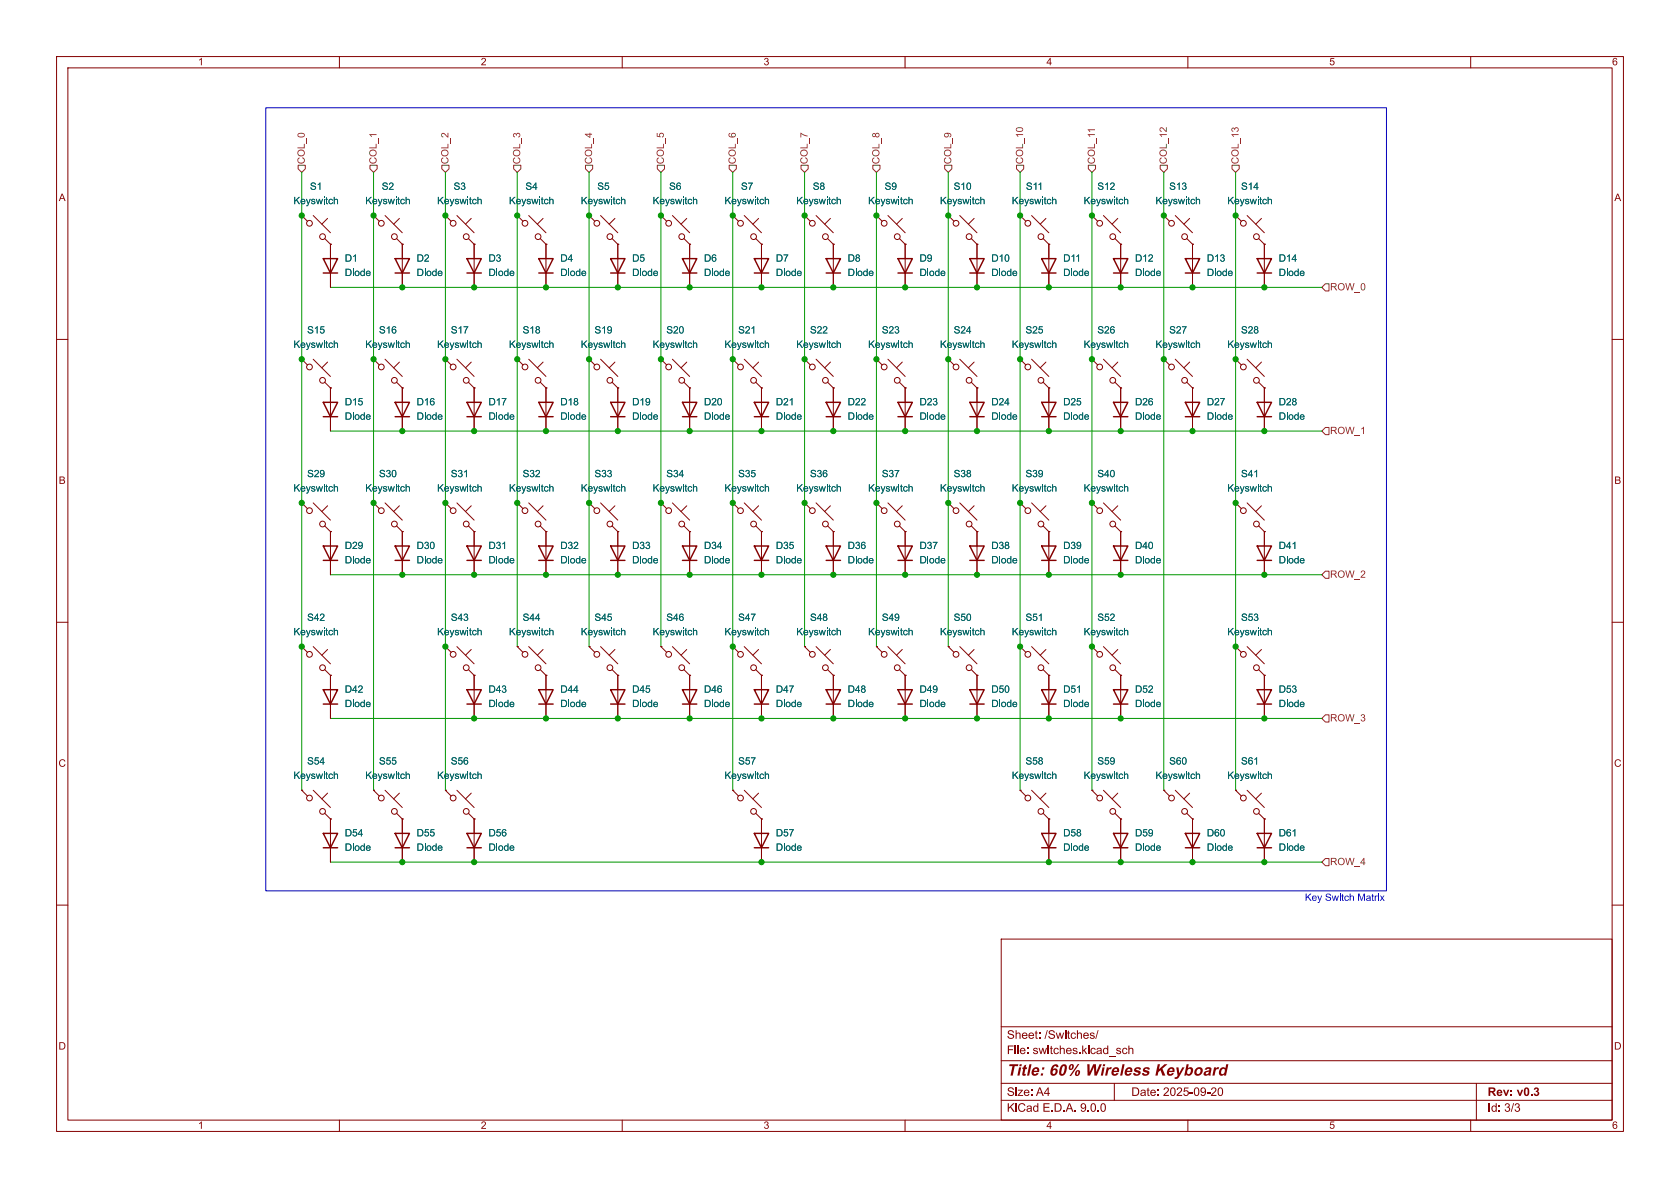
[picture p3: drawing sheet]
<svg xmlns="http://www.w3.org/2000/svg" width="297mm" height="210mm" viewBox="0 0 297 210" stroke-linecap="round" stroke-linejoin="round" font-family="sans-serif">
<defs><g id="words">
<text font-size="2.8" fill="#840000" x="178" y="190.9">Title: 60% Wireless Keyboard</text>
<g font-size="2.1" fill="#840000">
<text x="178" y="184.2">Sheet: /Switches/</text>
<text x="178" y="186.9">File: switches.kicad_sch</text>
<text x="178" y="197.1">KiCad E.D.A. 9.0.0</text>
<text x="178" y="194.3">Size: A4</text>
<text x="200" y="194.3">Date: 2025-09-20</text>
<text x="263" y="194.3">Rev: v0.3</text>
<text x="263" y="197.1">Id: 3/3</text>
</g>
<g font-size="1.8" fill="#840000">
<text x="35" y="12">1</text>
<text x="85" y="12">2</text>
<text x="135" y="12">3</text>
<text x="185" y="12">4</text>
<text x="235" y="12">5</text>
<text x="285" y="12">6</text>
<text x="10.4" y="36">A</text>
<text x="285.4" y="36">A</text>
<text x="10.4" y="86">B</text>
<text x="285.4" y="86">B</text>
<text x="10.3" y="136">C</text>
<text x="285.3" y="136">C</text>
<text x="10.3" y="186">D</text>
<text x="285.3" y="186">D</text>
<text x="35" y="200">1</text>
<text x="85" y="200">2</text>
<text x="135" y="200">3</text>
<text x="185" y="200">4</text>
<text x="235" y="200">5</text>
<text x="285" y="200">6</text>
</g>
<g font-size="1.8" fill="#725600">
<text x="54.3" y="29" transform="rotate(-90 54.3 29)">COL_0</text>
<text x="67" y="29" transform="rotate(-90 67 29)">COL_1</text>
<text x="79.7" y="29" transform="rotate(-90 79.7 29)">COL_2</text>
<text x="92.4" y="29" transform="rotate(-90 92.4 29)">COL_3</text>
<text x="105.1" y="29" transform="rotate(-90 105.1 29)">COL_4</text>
<text x="117.8" y="29" transform="rotate(-90 117.8 29)">COL_5</text>
<text x="130.5" y="29" transform="rotate(-90 130.5 29)">COL_6</text>
<text x="143.2" y="29" transform="rotate(-90 143.2 29)">COL_7</text>
<text x="155.9" y="29" transform="rotate(-90 155.9 29)">COL_8</text>
<text x="168.6" y="29" transform="rotate(-90 168.6 29)">COL_9</text>
<text x="181.3" y="29" transform="rotate(-90 181.3 29)">COL_10</text>
<text x="194" y="29" transform="rotate(-90 194 29)">COL_11</text>
<text x="206.7" y="29" transform="rotate(-90 206.7 29)">COL_12</text>
<text x="219.4" y="29" transform="rotate(-90 219.4 29)">COL_13</text>
<text x="235.1" y="51.8">ROW_0</text>
<text x="235.1" y="77.2">ROW_1</text>
<text x="235.1" y="102.6">ROW_2</text>
<text x="235.1" y="128">ROW_3</text>
<text x="235.1" y="153.4">ROW_4</text>
</g>
<g font-size="1.8" fill="#006464">
<text x="54.8" y="34">S1</text>
<text x="67.5" y="34">S2</text>
<text x="80.2" y="34">S3</text>
<text x="92.9" y="34">S4</text>
<text x="105.6" y="34">S5</text>
<text x="118.3" y="34">S6</text>
<text x="131" y="34">S7</text>
<text x="143.7" y="34">S8</text>
<text x="156.4" y="34">S9</text>
<text x="168.6" y="34">S10</text>
<text x="181.4" y="34">S11</text>
<text x="194" y="34">S12</text>
<text x="206.7" y="34">S13</text>
<text x="219.4" y="34">S14</text>
<text x="51.9" y="36.6">Keyswitch</text>
<text x="64.6" y="36.6">Keyswitch</text>
<text x="77.3" y="36.6">Keyswitch</text>
<text x="90" y="36.6">Keyswitch</text>
<text x="102.7" y="36.6">Keyswitch</text>
<text x="115.4" y="36.6">Keyswitch</text>
<text x="128.1" y="36.6">Keyswitch</text>
<text x="140.8" y="36.6">Keyswitch</text>
<text x="153.5" y="36.6">Keyswitch</text>
<text x="166.2" y="36.6">Keyswitch</text>
<text x="178.9" y="36.6">Keyswitch</text>
<text x="191.6" y="36.6">Keyswitch</text>
<text x="204.3" y="36.6">Keyswitch</text>
<text x="217" y="36.6">Keyswitch</text>
<text x="61" y="46.7">D1</text>
<text x="73.7" y="46.7">D2</text>
<text x="86.4" y="46.7">D3</text>
<text x="99.1" y="46.7">D4</text>
<text x="111.8" y="46.7">D5</text>
<text x="124.5" y="46.7">D6</text>
<text x="137.2" y="46.7">D7</text>
<text x="149.9" y="46.7">D8</text>
<text x="162.6" y="46.7">D9</text>
<text x="175.3" y="46.7">D10</text>
<text x="188" y="46.7">D11</text>
<text x="200.7" y="46.7">D12</text>
<text x="213.4" y="46.7">D13</text>
<text x="226.1" y="46.7">D14</text>
<text x="61" y="49.3">Diode</text>
<text x="73.7" y="49.3">Diode</text>
<text x="86.4" y="49.3">Diode</text>
<text x="99.1" y="49.3">Diode</text>
<text x="111.8" y="49.3">Diode</text>
<text x="124.5" y="49.3">Diode</text>
<text x="137.2" y="49.3">Diode</text>
<text x="149.9" y="49.3">Diode</text>
<text x="162.6" y="49.3">Diode</text>
<text x="175.3" y="49.3">Diode</text>
<text x="188" y="49.3">Diode</text>
<text x="200.7" y="49.3">Diode</text>
<text x="213.4" y="49.3">Diode</text>
<text x="226.1" y="49.3">Diode</text>
<text x="54.3" y="59.4">S15</text>
<text x="67" y="59.4">S16</text>
<text x="79.7" y="59.4">S17</text>
<text x="92.4" y="59.4">S18</text>
<text x="105.1" y="59.4">S19</text>
<text x="117.8" y="59.4">S20</text>
<text x="130.5" y="59.4">S21</text>
<text x="143.2" y="59.4">S22</text>
<text x="155.9" y="59.4">S23</text>
<text x="168.6" y="59.4">S24</text>
<text x="181.3" y="59.4">S25</text>
<text x="194" y="59.4">S26</text>
<text x="206.7" y="59.4">S27</text>
<text x="219.4" y="59.4">S28</text>
<text x="51.9" y="62">Keyswitch</text>
<text x="64.6" y="62">Keyswitch</text>
<text x="77.3" y="62">Keyswitch</text>
<text x="90" y="62">Keyswitch</text>
<text x="102.7" y="62">Keyswitch</text>
<text x="115.4" y="62">Keyswitch</text>
<text x="128.1" y="62">Keyswitch</text>
<text x="140.8" y="62">Keyswitch</text>
<text x="153.5" y="62">Keyswitch</text>
<text x="166.2" y="62">Keyswitch</text>
<text x="178.9" y="62">Keyswitch</text>
<text x="191.6" y="62">Keyswitch</text>
<text x="204.3" y="62">Keyswitch</text>
<text x="217" y="62">Keyswitch</text>
<text x="61" y="72.1">D15</text>
<text x="61" y="74.7">Diode</text>
<text x="73.7" y="72.1">D16</text>
<text x="73.7" y="74.7">Diode</text>
<text x="86.4" y="72.1">D17</text>
<text x="86.4" y="74.7">Diode</text>
<text x="99.1" y="72.1">D18</text>
<text x="99.1" y="74.7">Diode</text>
<text x="111.8" y="72.1">D19</text>
<text x="111.8" y="74.7">Diode</text>
<text x="124.5" y="72.1">D20</text>
<text x="124.5" y="74.7">Diode</text>
<text x="137.2" y="72.1">D21</text>
<text x="137.2" y="74.7">Diode</text>
<text x="149.9" y="72.1">D22</text>
<text x="149.9" y="74.7">Diode</text>
<text x="162.6" y="72.1">D23</text>
<text x="162.6" y="74.7">Diode</text>
<text x="175.3" y="72.1">D24</text>
<text x="175.3" y="74.7">Diode</text>
<text x="188" y="72.1">D25</text>
<text x="188" y="74.7">Diode</text>
<text x="200.7" y="72.1">D26</text>
<text x="200.7" y="74.7">Diode</text>
<text x="213.4" y="72.1">D27</text>
<text x="213.4" y="74.7">Diode</text>
<text x="226.1" y="72.1">D28</text>
<text x="226.1" y="74.7">Diode</text>
<text x="51.9" y="87.4">Keyswitch</text>
<text x="54.3" y="84.8">S29</text>
<text x="64.6" y="87.4">Keyswitch</text>
<text x="67" y="84.8">S30</text>
<text x="77.3" y="87.4">Keyswitch</text>
<text x="79.7" y="84.8">S31</text>
<text x="90" y="87.4">Keyswitch</text>
<text x="92.4" y="84.8">S32</text>
<text x="102.7" y="87.4">Keyswitch</text>
<text x="105.1" y="84.8">S33</text>
<text x="115.4" y="87.4">Keyswitch</text>
<text x="117.8" y="84.8">S34</text>
<text x="128.1" y="87.4">Keyswitch</text>
<text x="130.5" y="84.8">S35</text>
<text x="140.8" y="87.4">Keyswitch</text>
<text x="143.2" y="84.8">S36</text>
<text x="153.5" y="87.4">Keyswitch</text>
<text x="155.9" y="84.8">S37</text>
<text x="166.2" y="87.4">Keyswitch</text>
<text x="168.6" y="84.8">S38</text>
<text x="178.9" y="87.4">Keyswitch</text>
<text x="181.3" y="84.8">S39</text>
<text x="191.6" y="87.4">Keyswitch</text>
<text x="194" y="84.8">S40</text>
<text x="217" y="87.4">Keyswitch</text>
<text x="219.4" y="84.8">S41</text>
<text x="61" y="97.5">D29</text>
<text x="61" y="100.1">Diode</text>
<text x="73.7" y="97.5">D30</text>
<text x="73.7" y="100.1">Diode</text>
<text x="86.4" y="97.5">D31</text>
<text x="86.4" y="100.1">Diode</text>
<text x="99.1" y="97.5">D32</text>
<text x="99.1" y="100.1">Diode</text>
<text x="111.8" y="97.5">D33</text>
<text x="111.8" y="100.1">Diode</text>
<text x="124.5" y="97.5">D34</text>
<text x="124.5" y="100.1">Diode</text>
<text x="137.2" y="97.5">D35</text>
<text x="137.2" y="100.1">Diode</text>
<text x="149.9" y="97.5">D36</text>
<text x="149.9" y="100.1">Diode</text>
<text x="162.6" y="97.5">D37</text>
<text x="162.6" y="100.1">Diode</text>
<text x="175.3" y="97.5">D38</text>
<text x="175.3" y="100.1">Diode</text>
<text x="188" y="97.5">D39</text>
<text x="188" y="100.1">Diode</text>
<text x="200.7" y="97.5">D40</text>
<text x="200.7" y="100.1">Diode</text>
<text x="226.1" y="97.5">D41</text>
<text x="226.1" y="100.1">Diode</text>
<text x="51.9" y="112.8">Keyswitch</text>
<text x="54.3" y="110.2">S42</text>
<text x="77.3" y="112.8">Keyswitch</text>
<text x="79.7" y="110.2">S43</text>
<text x="90" y="112.8">Keyswitch</text>
<text x="92.4" y="110.2">S44</text>
<text x="102.7" y="112.8">Keyswitch</text>
<text x="105.1" y="110.2">S45</text>
<text x="115.4" y="112.8">Keyswitch</text>
<text x="117.8" y="110.2">S46</text>
<text x="128.1" y="112.8">Keyswitch</text>
<text x="130.5" y="110.2">S47</text>
<text x="140.8" y="112.8">Keyswitch</text>
<text x="143.2" y="110.2">S48</text>
<text x="153.5" y="112.8">Keyswitch</text>
<text x="155.9" y="110.2">S49</text>
<text x="166.2" y="112.8">Keyswitch</text>
<text x="168.6" y="110.2">S50</text>
<text x="178.9" y="112.8">Keyswitch</text>
<text x="181.3" y="110.2">S51</text>
<text x="191.6" y="112.8">Keyswitch</text>
<text x="194" y="110.2">S52</text>
<text x="217" y="112.8">Keyswitch</text>
<text x="219.4" y="110.2">S53</text>
<text x="61" y="122.9">D42</text>
<text x="61" y="125.5">Diode</text>
<text x="86.4" y="122.9">D43</text>
<text x="86.4" y="125.5">Diode</text>
<text x="99.1" y="122.9">D44</text>
<text x="99.1" y="125.5">Diode</text>
<text x="111.8" y="122.9">D45</text>
<text x="111.8" y="125.5">Diode</text>
<text x="124.5" y="122.9">D46</text>
<text x="124.5" y="125.5">Diode</text>
<text x="137.2" y="122.9">D47</text>
<text x="137.2" y="125.5">Diode</text>
<text x="149.9" y="122.9">D48</text>
<text x="149.9" y="125.5">Diode</text>
<text x="162.6" y="122.9">D49</text>
<text x="162.6" y="125.5">Diode</text>
<text x="175.3" y="122.9">D50</text>
<text x="175.3" y="125.5">Diode</text>
<text x="188" y="122.9">D51</text>
<text x="188" y="125.5">Diode</text>
<text x="200.7" y="122.9">D52</text>
<text x="200.7" y="125.5">Diode</text>
<text x="226.1" y="122.9">D53</text>
<text x="226.1" y="125.5">Diode</text>
<text x="54.3" y="135.6">S54</text>
<text x="67" y="135.6">S55</text>
<text x="79.7" y="135.6">S56</text>
<text x="130.5" y="135.6">S57</text>
<text x="181.3" y="135.6">S58</text>
<text x="194" y="135.6">S59</text>
<text x="206.7" y="135.6">S60</text>
<text x="219.4" y="135.6">S61</text>
<text x="51.9" y="138.2">Keyswitch</text>
<text x="64.6" y="138.2">Keyswitch</text>
<text x="77.3" y="138.2">Keyswitch</text>
<text x="128.1" y="138.2">Keyswitch</text>
<text x="178.9" y="138.2">Keyswitch</text>
<text x="191.6" y="138.2">Keyswitch</text>
<text x="204.3" y="138.2">Keyswitch</text>
<text x="217" y="138.2">Keyswitch</text>
<text x="61" y="148.3">D54</text>
<text x="73.7" y="148.3">D55</text>
<text x="86.4" y="148.3">D56</text>
<text x="137.2" y="148.3">D57</text>
<text x="188" y="148.3">D58</text>
<text x="200.7" y="148.3">D59</text>
<text x="213.4" y="148.3">D60</text>
<text x="226.1" y="148.3">D61</text>
<text x="61" y="150.9">Diode</text>
<text x="73.7" y="150.9">Diode</text>
<text x="86.4" y="150.9">Diode</text>
<text x="137.2" y="150.9">Diode</text>
<text x="188" y="150.9">Diode</text>
<text x="200.7" y="150.9">Diode</text>
<text x="213.4" y="150.9">Diode</text>
<text x="226.1" y="150.9">Diode</text>
</g>
<text font-size="1.8" fill="#0000c2" x="230.7" y="159.7">Key Switch Matrix</text>
</g></defs>
<g fill="none" stroke="#840000" stroke-width=".18">
<path d="M10 10h277v190h-277zM12 12h273v186h-273zM60 10v2M110 10v2M160 10v2M210 10v2M260 10v2M53.3 38.1l1.1 1M53.3 38.1h.1M55.4 38.1l3 3M57.9 38.6l-1 1M66 38.1l1.1 1"/>
<path d="M66 38.1h.1M68.1 38.1l3 3M70.6 38.6l-1 1M78.7 38.1l1.1 1M78.7 38.1h.1M80.8 38.1l3 3M83.3 38.6l-1 1M91.4 38.1l1.1 1M91.4 38.1h.1M93.5 38.1l3 3M96 38.6l-1 1M104.1 38.1l1.1 1"/>
<path d="M104.1 38.1h.1M106.2 38.1l3 3M108.7 38.6l-1 1M116.8 38.1l1.1 1M116.8 38.1h.1M118.9 38.1l3 3M121.4 38.6l-1 1M129.5 38.1l1.1 1M129.5 38.1h.1M131.6 38.1l3 3M134.1 38.6l-1 1M142.2 38.1l1.1 1"/>
<path d="M142.2 38.1h.1M144.3 38.1l3 3M146.8 38.6l-1 1M154.9 38.1l1.1 1M154.9 38.1h.1M157 38.1l3 3M159.5 38.6l-1 1M167.6 38.1l1.1 1M167.6 38.1h.1M169.7 38.1l3 3M172.2 38.6l-1 1M180.3 38.1l1.1 1"/>
<path d="M180.3 38.1h.1M182.4 38.1l3 3M184.9 38.6l-1 1M193 38.1l1.1 1M193 38.1h.1M195.1 38.1l3 3M197.6 38.6l-1 1M205.7 38.1l1.1 1M205.7 38.1h.1M207.8 38.1l3 3M210.3 38.6l-1 1M218.4 38.1l1.1 1"/>
<path d="M218.4 38.1h.1M220.5 38.1l3 3M223 38.6l-1 1M57.4 42.2l1 1M58.4 43.2h.1M58.4 43.2v7.6M70.1 42.2l1 1M71.1 43.2h.1M71.1 43.2v7.6M82.8 42.2l1 1M83.8 43.2h.1M83.8 43.2v7.6"/>
<path d="M95.5 42.2l1 1M96.5 43.2h.1M96.5 43.2v7.6M108.2 42.2l1 1M109.2 43.2h.1M109.2 43.2v7.6M120.9 42.2l1 1M121.9 43.2h.1M121.9 43.2v7.6M133.6 42.2l1 1M134.6 43.2h.1M134.6 43.2v7.6"/>
<path d="M146.3 42.2l1 1M147.3 43.2h.1M147.3 43.2v7.6M159 42.2l1 1M160 43.2h.1M160 43.2v7.6M171.7 42.2l1 1M172.7 43.2h.1M172.7 43.2v7.6M184.4 42.2l1 1M185.4 43.2h.1M185.4 43.2v7.6"/>
<path d="M197.1 42.2l1 1M198.1 43.2h.1M198.1 43.2v7.6M209.8 42.2l1 1M210.8 43.2h.1M210.8 43.2v7.6M222.5 42.2l1 1M223.5 43.2h.1M223.5 43.2v7.6M10 60h2M53.3 63.5l1.1 1M53.3 63.5h.1"/>
<path d="M55.4 63.5l3 3M57.4 67.6l1 1M57.9 64l-1 1M58.4 68.6h.1M58.4 68.6v7.6M66 63.5l1.1 1M66 63.5h.1M68.1 63.5l3 3M70.1 67.6l1 1M70.6 64l-1 1M71.1 68.6h.1M71.1 68.6v7.6"/>
<path d="M78.7 63.5l1.1 1M78.7 63.5h.1M80.8 63.5l3 3M82.8 67.6l1 1M83.3 64l-1 1M83.8 68.6h.1M83.8 68.6v7.6M91.4 63.5l1.1 1M91.4 63.5h.1M93.5 63.5l3 3M95.5 67.6l1 1M96 64l-1 1"/>
<path d="M96.5 68.6h.1M96.5 68.6v7.6M104.1 63.5l1.1 1M104.1 63.5h.1M106.2 63.5l3 3M108.2 67.6l1 1M108.7 64l-1 1M109.2 68.6h.1M109.2 68.6v7.6M116.8 63.5l1.1 1M116.8 63.5h.1M118.9 63.5l3 3"/>
<path d="M120.9 67.6l1 1M121.4 64l-1 1M121.9 68.6h.1M121.9 68.6v7.6M129.5 63.5l1.1 1M129.5 63.5h.1M131.6 63.5l3 3M133.6 67.6l1 1M134.1 64l-1 1M134.6 68.6h.1M134.6 68.6v7.6M142.2 63.5l1.1 1"/>
<path d="M142.2 63.5h.1M144.3 63.5l3 3M146.3 67.6l1 1M146.8 64l-1 1M147.3 68.6h.1M147.3 68.6v7.6M154.9 63.5l1.1 1M154.9 63.5h.1M157 63.5l3 3M159 67.6l1 1M159.5 64l-1 1M160 68.6h.1"/>
<path d="M160 68.6v7.6M167.6 63.5l1.1 1M167.6 63.5h.1M169.7 63.5l3 3M171.7 67.6l1 1M172.2 64l-1 1M172.7 68.6h.1M172.7 68.6v7.6M180.3 63.5l1.1 1M180.3 63.5h.1M182.4 63.5l3 3M184.4 67.6l1 1"/>
<path d="M184.9 64l-1 1M185.4 68.6h.1M185.4 68.6v7.6M193 63.5l1.1 1M193 63.5h.1M195.1 63.5l3 3M197.1 67.6l1 1M197.6 64l-1 1M198.1 68.6h.1M198.1 68.6v7.6M205.7 63.5l1.1 1M205.7 63.5h.1"/>
<path d="M207.8 63.5l3 3M209.8 67.6l1 1M210.3 64l-1 1M210.8 68.6h.1M210.8 68.6v7.6M218.4 63.5l1.1 1M218.4 63.5h.1M220.5 63.5l3 3M222.5 67.6l1 1M223 64l-1 1M223.5 68.6h.1M223.5 68.6v7.6"/>
<path d="M285 60h2M53.3 88.9l1.1 1M53.3 88.9h.1M55.4 88.9l3 3M57.4 93l1 1M57.9 89.4l-1 1M58.4 94h.1M58.4 94v7.6M66 88.9l1.1 1M66 88.9h.1M68.1 88.9l3 3M70.1 93l1 1"/>
<path d="M70.6 89.4l-1 1M71.1 94h.1M71.1 94v7.6M78.7 88.9l1.1 1M78.7 88.9h.1M80.8 88.9l3 3M82.8 93l1 1M83.3 89.4l-1 1M83.8 94h.1M83.8 94v7.6M91.4 88.9l1.1 1M91.4 88.9h.1"/>
<path d="M93.5 88.9l3 3M95.5 93l1 1M96 89.4l-1 1M96.5 94h.1M96.5 94v7.6M104.1 88.9l1.1 1M104.1 88.9h.1M106.2 88.9l3 3M108.2 93l1 1M108.7 89.4l-1 1M109.2 94h.1M109.2 94v7.6"/>
<path d="M116.8 88.9l1.1 1M116.8 88.9h.1M118.9 88.9l3 3M120.9 93l1 1M121.4 89.4l-1 1M121.9 94h.1M121.9 94v7.6M129.5 88.9l1.1 1M129.5 88.9h.1M131.6 88.9l3 3M133.6 93l1 1M134.1 89.4l-1 1"/>
<path d="M134.6 94h.1M134.6 94v7.6M142.2 88.9l1.1 1M142.2 88.9h.1M144.3 88.9l3 3M146.3 93l1 1M146.8 89.4l-1 1M147.3 94h.1M147.3 94v7.6M154.9 88.9l1.1 1M154.9 88.9h.1M157 88.9l3 3"/>
<path d="M159 93l1 1M159.5 89.4l-1 1M160 94h.1M160 94v7.6M167.6 88.9l1.1 1M167.6 88.9h.1M169.7 88.9l3 3M171.7 93l1 1M172.2 89.4l-1 1M172.7 94h.1M172.7 94v7.6M180.3 88.9l1.1 1"/>
<path d="M180.3 88.9h.1M182.4 88.9l3 3M184.4 93l1 1M184.9 89.4l-1 1M185.4 94h.1M185.4 94v7.6M193 88.9l1.1 1M193 88.9h.1M195.1 88.9l3 3M197.1 93l1 1M197.6 89.4l-1 1M198.1 94h.1"/>
<path d="M198.1 94v7.6M218.4 88.9l1.1 1M218.4 88.9h.1M220.5 88.9l3 3M222.5 93l1 1M223 89.4l-1 1M223.5 94h.1M223.5 94v7.6M10 110h2M53.3 114.3l1.1 1M53.3 114.3h.1M55.4 114.3l3 3"/>
<path d="M57.4 118.4l1 1M57.9 114.8l-1 1M58.4 119.4h.1M58.4 119.4v7.6M78.7 114.3l1.1 1M78.7 114.3h.1M80.8 114.3l3 3M82.8 118.4l1 1M83.3 114.8l-1 1M83.8 119.4h.1M83.8 119.4v7.6M91.4 114.3l1.1 1"/>
<path d="M91.4 114.3h.1M93.5 114.3l3 3M95.5 118.4l1 1M96 114.8l-1 1M96.5 119.4h.1M96.5 119.4v7.6M104.1 114.3l1.1 1M104.1 114.3h.1M106.2 114.3l3 3M108.2 118.4l1 1M108.7 114.8l-1 1M109.2 119.4h.1"/>
<path d="M109.2 119.4v7.6M116.8 114.3l1.1 1M116.8 114.3h.1M118.9 114.3l3 3M120.9 118.4l1 1M121.4 114.8l-1 1M121.9 119.4h.1M121.9 119.4v7.6M129.5 114.3l1.1 1M129.5 114.3h.1M131.6 114.3l3 3M133.6 118.4l1 1"/>
<path d="M134.1 114.8l-1 1M134.6 119.4h.1M134.6 119.4v7.6M142.2 114.3l1.1 1M142.2 114.3h.1M144.3 114.3l3 3M146.3 118.4l1 1M146.8 114.8l-1 1M147.3 119.4h.1M147.3 119.4v7.6M154.9 114.3l1.1 1M154.9 114.3h.1"/>
<path d="M157 114.3l3 3M159 118.4l1 1M159.5 114.8l-1 1M160 119.4h.1M160 119.4v7.6M167.6 114.3l1.1 1M167.6 114.3h.1M169.7 114.3l3 3M171.7 118.4l1 1M172.2 114.8l-1 1M172.7 119.4h.1M172.7 119.4v7.6"/>
<path d="M180.3 114.3l1.1 1M180.3 114.3h.1M182.4 114.3l3 3M184.4 118.4l1 1M184.9 114.8l-1 1M185.4 119.4h.1M185.4 119.4v7.6M193 114.3l1.1 1M193 114.3h.1M195.1 114.3l3 3M197.1 118.4l1 1M197.6 114.8l-1 1"/>
<path d="M198.1 119.4h.1M198.1 119.4v7.6M218.4 114.3l1.1 1M218.4 114.3h.1M220.5 114.3l3 3M222.5 118.4l1 1M223 114.8l-1 1M223.5 119.4h.1M223.5 119.4v7.6M285 110h2M53.3 139.7l1.1 1M53.3 139.7h.1"/>
<path d="M55.4 139.7l3 3M66 139.7l1.1 1M66 139.7h.1M68.1 139.7l3 3M78.7 139.7l1.1 1M78.7 139.7h.1M80.8 139.7l3 3M129.5 139.7l1.1 1M129.5 139.7h.1M131.6 139.7l3 3M180.3 139.7l1.1 1M180.3 139.7h.1"/>
<path d="M182.4 139.7l3 3M193 139.7l1.1 1M193 139.7h.1M195.1 139.7l3 3M205.7 139.7l1.1 1M205.7 139.7h.1M207.8 139.7l3 3M218.4 139.7l1.1 1M218.4 139.7h.1M220.5 139.7l3 3M57.4 143.8l1 1M57.9 140.2l-1 1"/>
<path d="M58.4 144.8h.1M58.4 144.8v7.6M70.1 143.8l1 1M70.6 140.2l-1 1M71.1 144.8h.1M71.1 144.8v7.6M82.8 143.8l1 1M83.3 140.2l-1 1M83.8 144.8h.1M83.8 144.8v7.6M133.6 143.8l1 1M134.1 140.2l-1 1"/>
<path d="M134.6 144.8h.1M134.6 144.8v7.6M184.4 143.8l1 1M184.9 140.2l-1 1M185.4 144.8h.1M185.4 144.8v7.6M197.1 143.8l1 1M197.6 140.2l-1 1M198.1 144.8h.1M198.1 144.8v7.6M209.8 143.8l1 1M210.3 140.2l-1 1"/>
<path d="M210.8 144.8h.1M210.8 144.8v7.6M222.5 143.8l1 1M223 140.2l-1 1M223.5 144.8h.1M223.5 144.8v7.6M10 160h2M177 166h108v32h-108zM285 160h2M60 198v2M110 198v2M160 198v2"/>
<path d="M177 194.5h108M177 191.5h108M177 187.5h108M177 181.5h108M197 191.5v3M210 198v2M260 198v2M261 191.5v6.5"/>
<circle cx="54.7" cy="39.5" r=".51"/>
<circle cx="67.4" cy="39.5" r=".51"/>
<circle cx="80.1" cy="39.5" r=".51"/>
<circle cx="92.8" cy="39.5" r=".51"/>
<circle cx="105.5" cy="39.5" r=".51"/>
<circle cx="118.2" cy="39.5" r=".51"/>
<circle cx="130.9" cy="39.5" r=".51"/>
<circle cx="143.6" cy="39.5" r=".51"/>
<circle cx="156.3" cy="39.5" r=".51"/>
<circle cx="169" cy="39.5" r=".51"/>
<circle cx="181.7" cy="39.5" r=".51"/>
<circle cx="194.4" cy="39.5" r=".51"/>
<circle cx="207.1" cy="39.5" r=".51"/>
<circle cx="219.8" cy="39.5" r=".51"/>
<circle cx="57" cy="41.8" r=".51"/>
<circle cx="69.7" cy="41.8" r=".51"/>
<circle cx="82.4" cy="41.8" r=".51"/>
<circle cx="95.1" cy="41.8" r=".51"/>
<circle cx="107.8" cy="41.8" r=".51"/>
<circle cx="120.5" cy="41.8" r=".51"/>
<circle cx="133.2" cy="41.8" r=".51"/>
<circle cx="145.9" cy="41.8" r=".51"/>
<circle cx="158.6" cy="41.8" r=".51"/>
<circle cx="171.3" cy="41.8" r=".51"/>
<circle cx="184" cy="41.8" r=".51"/>
<circle cx="196.7" cy="41.8" r=".51"/>
<circle cx="209.4" cy="41.8" r=".51"/>
<circle cx="222.1" cy="41.8" r=".51"/>
<circle cx="54.7" cy="64.9" r=".51"/>
<circle cx="57" cy="67.2" r=".51"/>
<circle cx="67.4" cy="64.9" r=".51"/>
<circle cx="69.7" cy="67.2" r=".51"/>
<circle cx="80.1" cy="64.9" r=".51"/>
<circle cx="82.4" cy="67.2" r=".51"/>
<circle cx="92.8" cy="64.9" r=".51"/>
<circle cx="95.1" cy="67.2" r=".51"/>
<circle cx="105.5" cy="64.9" r=".51"/>
<circle cx="107.8" cy="67.2" r=".51"/>
<circle cx="118.2" cy="64.9" r=".51"/>
<circle cx="120.5" cy="67.2" r=".51"/>
<circle cx="130.9" cy="64.9" r=".51"/>
<circle cx="133.2" cy="67.2" r=".51"/>
<circle cx="143.6" cy="64.9" r=".51"/>
<circle cx="145.9" cy="67.2" r=".51"/>
<circle cx="156.3" cy="64.9" r=".51"/>
<circle cx="158.6" cy="67.2" r=".51"/>
<circle cx="169" cy="64.9" r=".51"/>
<circle cx="171.3" cy="67.2" r=".51"/>
<circle cx="181.7" cy="64.9" r=".51"/>
<circle cx="184" cy="67.2" r=".51"/>
<circle cx="194.4" cy="64.9" r=".51"/>
<circle cx="196.7" cy="67.2" r=".51"/>
<circle cx="207.1" cy="64.9" r=".51"/>
<circle cx="209.4" cy="67.2" r=".51"/>
<circle cx="219.8" cy="64.9" r=".51"/>
<circle cx="222.1" cy="67.2" r=".51"/>
<circle cx="54.7" cy="90.3" r=".51"/>
<circle cx="57" cy="92.6" r=".51"/>
<circle cx="67.4" cy="90.3" r=".51"/>
<circle cx="69.7" cy="92.6" r=".51"/>
<circle cx="80.1" cy="90.3" r=".51"/>
<circle cx="82.4" cy="92.6" r=".51"/>
<circle cx="92.8" cy="90.3" r=".51"/>
<circle cx="95.1" cy="92.6" r=".51"/>
<circle cx="105.5" cy="90.3" r=".51"/>
<circle cx="107.8" cy="92.6" r=".51"/>
<circle cx="118.2" cy="90.3" r=".51"/>
<circle cx="120.5" cy="92.6" r=".51"/>
<circle cx="130.9" cy="90.3" r=".51"/>
<circle cx="133.2" cy="92.6" r=".51"/>
<circle cx="143.6" cy="90.3" r=".51"/>
<circle cx="145.9" cy="92.6" r=".51"/>
<circle cx="156.3" cy="90.3" r=".51"/>
<circle cx="158.6" cy="92.6" r=".51"/>
<circle cx="169" cy="90.3" r=".51"/>
<circle cx="171.3" cy="92.6" r=".51"/>
<circle cx="181.7" cy="90.3" r=".51"/>
<circle cx="184" cy="92.6" r=".51"/>
<circle cx="194.4" cy="90.3" r=".51"/>
<circle cx="196.7" cy="92.6" r=".51"/>
<circle cx="219.8" cy="90.3" r=".51"/>
<circle cx="222.1" cy="92.6" r=".51"/>
<circle cx="54.7" cy="115.7" r=".51"/>
<circle cx="57" cy="118" r=".51"/>
<circle cx="80.1" cy="115.7" r=".51"/>
<circle cx="82.4" cy="118" r=".51"/>
<circle cx="92.8" cy="115.7" r=".51"/>
<circle cx="95.1" cy="118" r=".51"/>
<circle cx="105.5" cy="115.7" r=".51"/>
<circle cx="107.8" cy="118" r=".51"/>
<circle cx="118.2" cy="115.7" r=".51"/>
<circle cx="120.5" cy="118" r=".51"/>
<circle cx="130.9" cy="115.7" r=".51"/>
<circle cx="133.2" cy="118" r=".51"/>
<circle cx="143.6" cy="115.7" r=".51"/>
<circle cx="145.9" cy="118" r=".51"/>
<circle cx="156.3" cy="115.7" r=".51"/>
<circle cx="158.6" cy="118" r=".51"/>
<circle cx="169" cy="115.7" r=".51"/>
<circle cx="171.3" cy="118" r=".51"/>
<circle cx="181.7" cy="115.7" r=".51"/>
<circle cx="184" cy="118" r=".51"/>
<circle cx="194.4" cy="115.7" r=".51"/>
<circle cx="196.7" cy="118" r=".51"/>
<circle cx="219.8" cy="115.7" r=".51"/>
<circle cx="222.1" cy="118" r=".51"/>
<circle cx="54.7" cy="141.1" r=".51"/>
<circle cx="57" cy="143.4" r=".51"/>
<circle cx="67.4" cy="141.1" r=".51"/>
<circle cx="69.7" cy="143.4" r=".51"/>
<circle cx="80.1" cy="141.1" r=".51"/>
<circle cx="82.4" cy="143.4" r=".51"/>
<circle cx="130.9" cy="141.1" r=".51"/>
<circle cx="133.2" cy="143.4" r=".51"/>
<circle cx="181.7" cy="141.1" r=".51"/>
<circle cx="184" cy="143.4" r=".51"/>
<circle cx="194.4" cy="141.1" r=".51"/>
<circle cx="196.7" cy="143.4" r=".51"/>
<circle cx="207.1" cy="141.1" r=".51"/>
<circle cx="209.4" cy="143.4" r=".51"/>
<circle cx="219.8" cy="141.1" r=".51"/>
<circle cx="222.1" cy="143.4" r=".51"/>
</g>
<g fill="none" stroke="#840000" stroke-width=".25">
<path d="M57.1 45.7h2.6l-1.3 2.6zM57.1 48.3h2.6M69.8 45.7h2.6l-1.3 2.6zM69.8 48.3h2.6M82.5 45.7h2.6l-1.3 2.6zM82.5 48.3h2.6M95.2 45.7h2.6l-1.3 2.6zM95.2 48.3h2.6M107.9 45.7h2.6l-1.3 2.6zM107.9 48.3h2.6M120.6 45.7h2.6l-1.3 2.6zM120.6 48.3h2.6"/>
<path d="M133.3 45.7h2.6l-1.3 2.6zM133.3 48.3h2.6M146 45.7h2.6l-1.3 2.6zM146 48.3h2.6M158.7 45.7h2.6l-1.3 2.6zM158.7 48.3h2.6M171.4 45.7h2.6l-1.3 2.6zM171.4 48.3h2.6M184.1 45.7h2.6l-1.3 2.6zM184.1 48.3h2.6M196.8 45.7h2.6l-1.3 2.6zM196.8 48.3h2.6"/>
<path d="M209.5 45.7h2.6l-1.3 2.6zM209.5 48.3h2.6M222.2 45.7h2.6l-1.3 2.6zM222.2 48.3h2.6M57.1 71.1h2.6l-1.3 2.6zM57.1 73.7h2.6M69.8 71.1h2.6l-1.3 2.6zM69.8 73.7h2.6M82.5 71.1h2.6l-1.3 2.6zM82.5 73.7h2.6M95.2 71.1h2.6l-1.3 2.6zM95.2 73.7h2.6"/>
<path d="M107.9 71.1h2.6l-1.3 2.6zM107.9 73.7h2.6M120.6 71.1h2.6l-1.3 2.6zM120.6 73.7h2.6M133.3 71.1h2.6l-1.3 2.6zM133.3 73.7h2.6M146 71.1h2.6l-1.3 2.6zM146 73.7h2.6M158.7 71.1h2.6l-1.3 2.6zM158.7 73.7h2.6M171.4 71.1h2.6l-1.3 2.6zM171.4 73.7h2.6"/>
<path d="M184.1 71.1h2.6l-1.3 2.6zM184.1 73.7h2.6M196.8 71.1h2.6l-1.3 2.6zM196.8 73.7h2.6M209.5 71.1h2.6l-1.3 2.6zM209.5 73.7h2.6M222.2 71.1h2.6l-1.3 2.6zM222.2 73.7h2.6M57.1 96.5h2.6l-1.3 2.6zM57.1 99.1h2.6M69.8 96.5h2.6l-1.3 2.6zM69.8 99.1h2.6"/>
<path d="M82.5 96.5h2.6l-1.3 2.6zM82.5 99.1h2.6M95.2 96.5h2.6l-1.3 2.6zM95.2 99.1h2.6M107.9 96.5h2.6l-1.3 2.6zM107.9 99.1h2.6M120.6 96.5h2.6l-1.3 2.6zM120.6 99.1h2.6M133.3 96.5h2.6l-1.3 2.6zM133.3 99.1h2.6M146 96.5h2.6l-1.3 2.6zM146 99.1h2.6"/>
<path d="M158.7 96.5h2.6l-1.3 2.6zM158.7 99.1h2.6M171.4 96.5h2.6l-1.3 2.6zM171.4 99.1h2.6M184.1 96.5h2.6l-1.3 2.6zM184.1 99.1h2.6M196.8 96.5h2.6l-1.3 2.6zM196.8 99.1h2.6M222.2 96.5h2.6l-1.3 2.6zM222.2 99.1h2.6M57.1 121.9h2.6l-1.3 2.6zM57.1 124.5h2.6"/>
<path d="M82.5 121.9h2.6l-1.3 2.6zM82.5 124.5h2.6M95.2 121.9h2.6l-1.3 2.6zM95.2 124.5h2.6M107.9 121.9h2.6l-1.3 2.6zM107.9 124.5h2.6M120.6 121.9h2.6l-1.3 2.6zM120.6 124.5h2.6M133.3 121.9h2.6l-1.3 2.6zM133.3 124.5h2.6M146 121.9h2.6l-1.3 2.6zM146 124.5h2.6"/>
<path d="M158.7 121.9h2.6l-1.3 2.6zM158.7 124.5h2.6M171.4 121.9h2.6l-1.3 2.6zM171.4 124.5h2.6M184.1 121.9h2.6l-1.3 2.6zM184.1 124.5h2.6M196.8 121.9h2.6l-1.3 2.6zM196.8 124.5h2.6M222.2 121.9h2.6l-1.3 2.6zM222.2 124.5h2.6M57.1 147.3h2.6l-1.3 2.6zM57.1 149.9h2.6"/>
<path d="M69.8 147.3h2.6l-1.3 2.6zM69.8 149.9h2.6M82.5 147.3h2.6l-1.3 2.6zM82.5 149.9h2.6M133.3 147.3h2.6l-1.3 2.6zM133.3 149.9h2.6M184.1 147.3h2.6l-1.3 2.6zM184.1 149.9h2.6M196.8 147.3h2.6l-1.3 2.6zM196.8 149.9h2.6M209.5 147.3h2.6l-1.3 2.6zM209.5 149.9h2.6"/>
<path d="M222.2 147.3h2.6l-1.3 2.6zM222.2 149.9h2.6"/>
</g>
<g fill="none" stroke="#725600" stroke-width=".18">
<path d="M52.7 29.2h1.3v.6l-.7 .7-.6-.7zM65.4 29.2h1.3v.6l-.7 .7-.6-.7zM78.1 29.2h1.3v.6l-.7 .7-.6-.7zM90.8 29.2h1.3v.6l-.7 .7-.6-.7zM103.5 29.2h1.3v.6l-.7 .7-.6-.7zM116.2 29.2h1.3v.6l-.7 .7-.6-.7zM128.9 29.2h1.3v.6l-.7 .7-.6-.7zM141.6 29.2h1.3v.6l-.7 .7-.6-.7zM154.3 29.2h1.3v.6l-.7 .7-.6-.7zM167 29.2h1.3v.6l-.7 .7-.6-.7zM179.7 29.2h1.3v.6l-.7 .7-.6-.7zM192.4 29.2h1.3v.6l-.7 .7-.6-.7z"/>
<path d="M205.1 29.2h1.3v.6l-.7 .7-.6-.7zM217.8 29.2h1.3v.6l-.7 .7-.6-.7zM234.3 50.2h.6v1.2h-.6l-.6-.6zM234.3 75.6h.6v1.2h-.6l-.6-.6zM234.3 101h.6v1.2h-.6l-.6-.6zM234.3 126.4h.6v1.2h-.6l-.6-.6zM234.3 151.8h.6v1.2h-.6l-.6-.6z"/>
</g>
<g fill="none" stroke="#009600" stroke-width=".18">
<path d="M53.3 30.5v109.2M66 30.5v109.2M78.7 30.5v109.2M91.4 30.5v83.8M104.1 30.5v83.8M116.8 30.5v83.8M129.5 30.5v109.2M142.2 30.5v83.8M154.9 30.5v83.8M167.6 30.5v83.8M180.3 30.5v109.2M193 30.5v109.2"/>
<path d="M205.7 30.5v109.2M218.4 30.5v109.2M58.4 50.8h175.3M58.4 76.2h175.3M58.4 101.6h175.3M58.4 127h175.3M58.4 152.4h175.3"/>
</g>
<path d="M47 19.1h198.1v138.4h-198.1z" fill="none" stroke="#0000c2" stroke-width=".18"/>
<g fill="#009600" stroke="#009600" stroke-width=".18">
<circle cx="134.6" cy="152.4" r=".46"/>
<circle cx="147.3" cy="127" r=".46"/>
<circle cx="134.6" cy="127" r=".46"/>
<circle cx="160" cy="127" r=".46"/>
<circle cx="172.7" cy="127" r=".46"/>
<circle cx="198.1" cy="127" r=".46"/>
<circle cx="193" cy="114.3" r=".46"/>
<circle cx="185.4" cy="127" r=".46"/>
<circle cx="185.4" cy="152.4" r=".46"/>
<circle cx="210.8" cy="50.8" r=".46"/>
<circle cx="193" cy="63.5" r=".46"/>
<circle cx="180.3" cy="63.5" r=".46"/>
<circle cx="218.4" cy="63.5" r=".46"/>
<circle cx="223.5" cy="76.2" r=".46"/>
<circle cx="210.8" cy="76.2" r=".46"/>
<circle cx="205.7" cy="63.5" r=".46"/>
<circle cx="218.4" cy="38.1" r=".46"/>
<circle cx="223.5" cy="50.8" r=".46"/>
<circle cx="198.1" cy="101.6" r=".46"/>
<circle cx="198.1" cy="76.2" r=".46"/>
<circle cx="193" cy="88.9" r=".46"/>
<circle cx="205.7" cy="38.1" r=".46"/>
<circle cx="193" cy="38.1" r=".46"/>
<circle cx="198.1" cy="50.8" r=".46"/>
<circle cx="129.5" cy="114.3" r=".46"/>
<circle cx="134.6" cy="101.6" r=".46"/>
<circle cx="172.7" cy="101.6" r=".46"/>
<circle cx="180.3" cy="114.3" r=".46"/>
<circle cx="185.4" cy="50.8" r=".46"/>
<circle cx="180.3" cy="38.1" r=".46"/>
<circle cx="167.6" cy="63.5" r=".46"/>
<circle cx="180.3" cy="88.9" r=".46"/>
<circle cx="185.4" cy="101.6" r=".46"/>
<circle cx="185.4" cy="76.2" r=".46"/>
<circle cx="167.6" cy="88.9" r=".46"/>
<circle cx="160" cy="76.2" r=".46"/>
<circle cx="154.9" cy="88.9" r=".46"/>
<circle cx="160" cy="101.6" r=".46"/>
<circle cx="147.3" cy="101.6" r=".46"/>
<circle cx="142.2" cy="88.9" r=".46"/>
<circle cx="147.3" cy="76.2" r=".46"/>
<circle cx="134.6" cy="76.2" r=".46"/>
<circle cx="142.2" cy="63.5" r=".46"/>
<circle cx="160" cy="50.8" r=".46"/>
<circle cx="147.3" cy="50.8" r=".46"/>
<circle cx="154.9" cy="63.5" r=".46"/>
<circle cx="172.7" cy="76.2" r=".46"/>
<circle cx="167.6" cy="38.1" r=".46"/>
<circle cx="172.7" cy="50.8" r=".46"/>
<circle cx="154.9" cy="38.1" r=".46"/>
<circle cx="218.4" cy="114.3" r=".46"/>
<circle cx="223.5" cy="127" r=".46"/>
<circle cx="218.4" cy="88.9" r=".46"/>
<circle cx="210.8" cy="152.4" r=".46"/>
<circle cx="198.1" cy="152.4" r=".46"/>
<circle cx="223.5" cy="152.4" r=".46"/>
<circle cx="223.5" cy="101.6" r=".46"/>
<circle cx="78.7" cy="38.1" r=".46"/>
<circle cx="66" cy="63.5" r=".46"/>
<circle cx="66" cy="38.1" r=".46"/>
<circle cx="78.7" cy="63.5" r=".46"/>
<circle cx="71.1" cy="50.8" r=".46"/>
<circle cx="83.8" cy="50.8" r=".46"/>
<circle cx="109.2" cy="76.2" r=".46"/>
<circle cx="109.2" cy="101.6" r=".46"/>
<circle cx="104.1" cy="88.9" r=".46"/>
<circle cx="96.5" cy="76.2" r=".46"/>
<circle cx="91.4" cy="88.9" r=".46"/>
<circle cx="96.5" cy="101.6" r=".46"/>
<circle cx="96.5" cy="50.8" r=".46"/>
<circle cx="91.4" cy="63.5" r=".46"/>
<circle cx="104.1" cy="63.5" r=".46"/>
<circle cx="91.4" cy="38.1" r=".46"/>
<circle cx="104.1" cy="38.1" r=".46"/>
<circle cx="83.8" cy="101.6" r=".46"/>
<circle cx="78.7" cy="88.9" r=".46"/>
<circle cx="83.8" cy="76.2" r=".46"/>
<circle cx="71.1" cy="76.2" r=".46"/>
<circle cx="71.1" cy="101.6" r=".46"/>
<circle cx="53.3" cy="114.3" r=".46"/>
<circle cx="53.3" cy="38.1" r=".46"/>
<circle cx="53.3" cy="63.5" r=".46"/>
<circle cx="66" cy="88.9" r=".46"/>
<circle cx="53.3" cy="88.9" r=".46"/>
<circle cx="129.5" cy="63.5" r=".46"/>
<circle cx="116.8" cy="63.5" r=".46"/>
<circle cx="121.9" cy="76.2" r=".46"/>
<circle cx="109.2" cy="50.8" r=".46"/>
<circle cx="116.8" cy="38.1" r=".46"/>
<circle cx="121.9" cy="50.8" r=".46"/>
<circle cx="129.5" cy="38.1" r=".46"/>
<circle cx="129.5" cy="88.9" r=".46"/>
<circle cx="116.8" cy="88.9" r=".46"/>
<circle cx="121.9" cy="101.6" r=".46"/>
<circle cx="142.2" cy="38.1" r=".46"/>
<circle cx="134.6" cy="50.8" r=".46"/>
<circle cx="83.8" cy="152.4" r=".46"/>
<circle cx="109.2" cy="127" r=".46"/>
<circle cx="96.5" cy="127" r=".46"/>
<circle cx="83.8" cy="127" r=".46"/>
<circle cx="121.9" cy="127" r=".46"/>
<circle cx="78.7" cy="114.3" r=".46"/>
<circle cx="71.1" cy="152.4" r=".46"/>
</g>
<use href="#words"/>
</svg>
